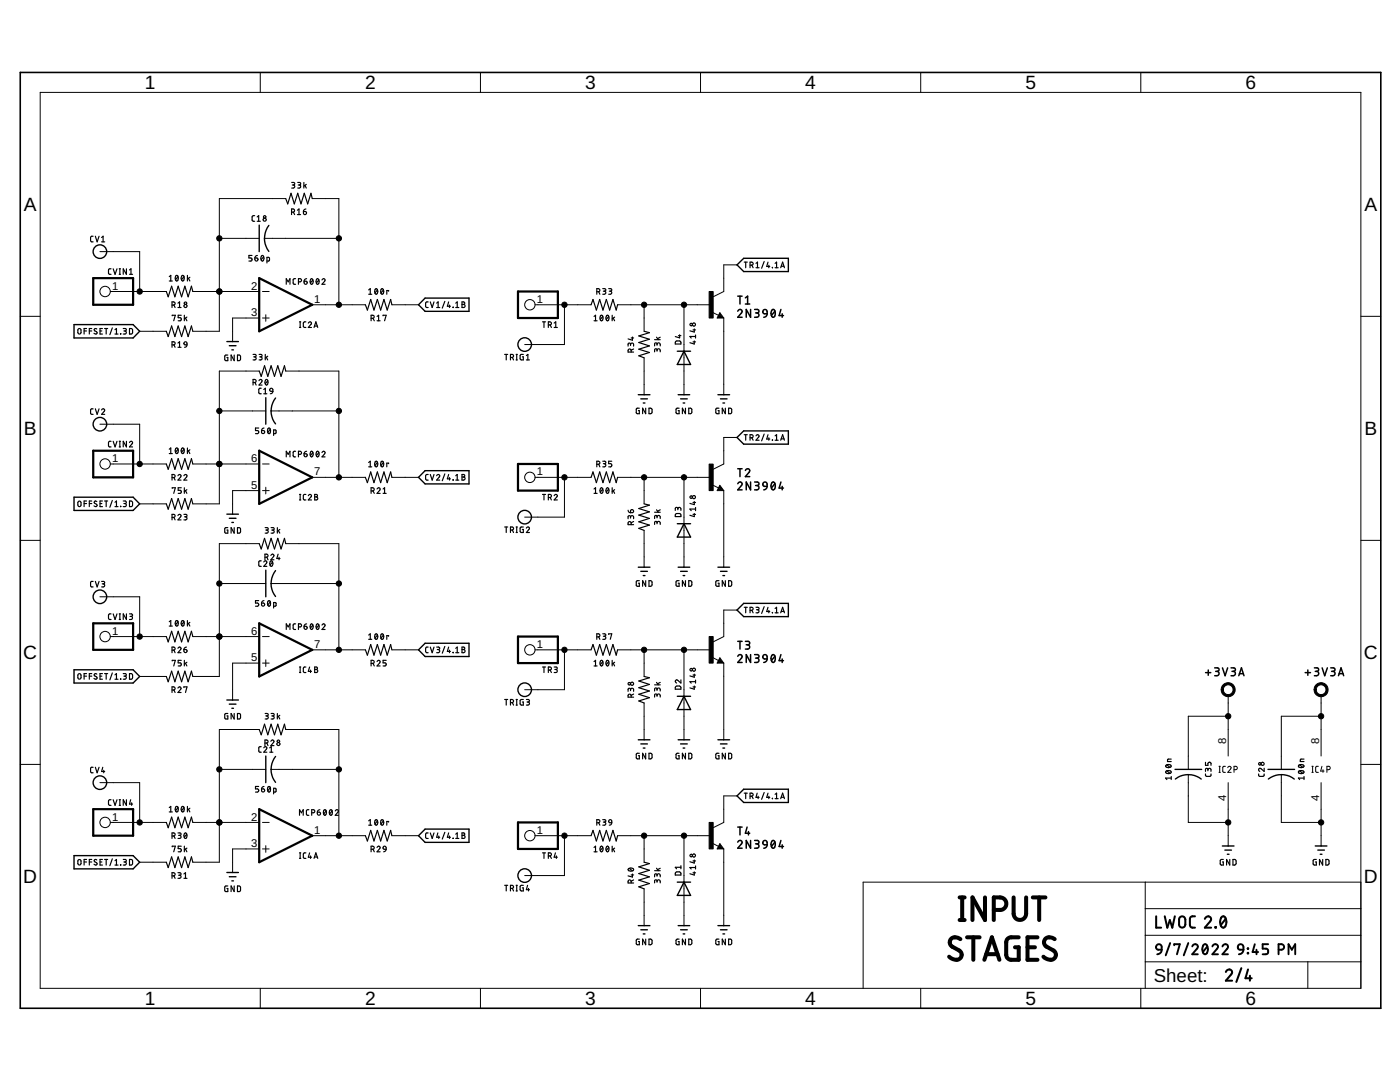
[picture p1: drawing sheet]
<svg xmlns="http://www.w3.org/2000/svg" width="279mm" height="216mm" viewBox="0 0 279 216" stroke-linecap="round" stroke-linejoin="round" font-family="sans-serif">
<defs><g id="words">
<g font-size="3.8">
<text x="28.9" y="17.8">1</text>
<text x="72.9" y="17.8">2</text>
<text x="116.8" y="17.8">3</text>
<text x="160.7" y="17.8">4</text>
<text x="204.6" y="17.8">5</text>
<text x="248.6" y="17.8">6</text>
<text x="4.8" y="42.1">A</text>
<text x="272.3" y="42.1">A</text>
<text x="4.8" y="86.8">B</text>
<text x="272.3" y="86.8">B</text>
<text x="4.7" y="131.5">C</text>
<text x="272.2" y="131.5">C</text>
<text x="4.7" y="176.2">D</text>
<text x="272.2" y="176.2">D</text>
<text x="28.9" y="200.6">1</text>
<text x="72.9" y="200.6">2</text>
<text x="116.8" y="200.6">3</text>
<text x="160.7" y="200.6">4</text>
<text x="204.6" y="200.6">5</text>
<text x="248.6" y="200.6">6</text>
</g>
<text font-size="3.7" x="230.3" y="196">Sheet:</text>
<g font-size="2.2">
<text x="22.4" y="57.8">1</text>
<text x="50.1" y="57.8">2</text>
<text x="50.1" y="63.1">3</text>
<text x="62.7" y="60.4">1</text>
<text x="107.1" y="60.4">1</text>
<text x="22.4" y="92.2">1</text>
<text x="50.1" y="92.2">6</text>
<text x="62.7" y="94.9">7</text>
<text x="107.1" y="94.9">1</text>
<text x="50.1" y="97.5">5</text>
<text x="22.4" y="126.7">1</text>
<text x="50.1" y="132">5</text>
<text x="50.1" y="126.7">6</text>
<text x="62.7" y="129.3">7</text>
<text x="107.1" y="129.3">1</text>
<text x="244.7" y="148.4" transform="rotate(-90 244.7 148.4)">8</text>
<text x="263.3" y="148.4" transform="rotate(-90 263.3 148.4)">8</text>
<text x="244.7" y="159.8" transform="rotate(-90 244.7 159.8)">4</text>
<text x="263.3" y="159.8" transform="rotate(-90 263.3 159.8)">4</text>
<text x="22.4" y="163.7">1</text>
<text x="50.1" y="163.7">2</text>
<text x="62.7" y="166.4">1</text>
<text x="107.1" y="166.4">1</text>
<text x="50.1" y="169">3</text>
</g>
</g></defs>
<g fill="none" stroke="#000" stroke-width=".23">
<path d="M57 39.6l.4 1.1 .7-2.1 .6 2.1 .7-2.1 .7 2.1 .6-2.1 .7 2.1 .7-2.1 .2 1M58.2 36.4h.5l.1 .2-.1 .3h-.4M58.5 36.9l.3 .2v.3l-.6 .1M59.4 36.4h.5l.1 .2-.1 .3h-.4M59.7 36.9l.3 .1v.4l-.6 .1M60.6 36.4v1.1M60.9 37l.2 .5M61.1 36.8l-.5 .3M18.6 47.1l-.4 .1-.1 .2v.7l.5 .2M19 47.1l.4 1.2 .4-1.2M20.3 48.3h.6M20.3 47.4l.3-.3v1.2"/>
<path d="M22.2 53.6l-.4 .1-.1 .2v.7l.5 .1M22.6 53.6l.4 1.1 .3-1.1M23.8 54.7h.2M23.8 53.6h.2M23.9 53.6v1.1M25.2 53.6v1.1l-.6-1.1v1.1M25.8 54.7h.7M25.8 53.9l.3-.3v1.1M33.2 58.2l.4 1 .6-2.1 .7 2.1 .7-2.1 .6 2.1 .7-2.1 .6 2.1 .7-2.1 .3 1.1M33.8 55.2l.3-.3v1.2M33.8 56.1h.6M35.1 55l.2-.1a.61 .61 0 0 1 .3 .6 .61 .61 0 0 1-.4 .5l-.2-.5z"/>
<path d="M35.5 55.2l-.5 .6M36.3 55h.1a.57 .57 0 0 1 .4 .5 .57 .57 0 0 1-.4 .5l-.2-.5zM36.7 55.2l-.5 .6M37.4 54.9v1.2M37.6 55.5l.3 .6M37.9 55.3l-.5 .4M50.3 51h-.6v.5h.3a.31 .31 0 0 1 .3 .3 .31 .31 0 0 1-.3 .3h-.3M50.8 43l-.4 .1-.1 .2v.7l.5 .2M50.9 51.5h.3a.31 .31 0 0 1 .3 .3 .31 .31 0 0 1-.4 .3 .31 .31 0 0 1-.2-.3zM51.3 43.3l.3-.3v1.2M51.3 44.2h.6M51.4 51l-.4 .1-.1 .4"/>
<path d="M52.2 51.1l.1-.1a.56 .56 0 0 1 .4 .5 .56 .56 0 0 1-.4 .6l-.3-.6zM52.6 51.2l-.5 .6M53.3 52.1l.4-.1v-.6h-.4v1.1M57.1 56.7v-1.1l.4 .6 .4-.6v1.1M58.2 42.3l.5-.1v-.4l-.5-.1v1.1M58.5 42.3l.3 .5M59 55.6h-.4l-.1 .3 .1 .8h.4M59.4 42l.3-.3v1.1M59.4 42.8h.6M59.6 56.2l.5-.1v-.4l-.5-.1v1.1M60.6 42.2h.3a.3 .3 0 0 1 .3 .3 .3 .3 0 0 1-.4 .3 .3 .3 0 0 1-.2-.3zM60.7 56.1h.4a.31 .31 0 0 1 .2 .4 .31 .31 0 0 1-.3 .2 .31 .31 0 0 1-.3-.3z"/>
<path d="M61 41.7l-.3 .1-.1 .4M61.2 55.6l-.4 .2-.1 .3M62 55.7l.1-.1a.56 .56 0 0 1 .4 .6 .56 .56 0 0 1-.4 .5l-.2-.5zM62.4 55.9l-.5 .6M63.2 55.7l.1-.1a.56 .56 0 0 1 .4 .6 .56 .56 0 0 1-.4 .5l-.2-.5zM63.6 55.9l-.5 .6M64.3 55.9a.31 .31 0 0 1 .4-.3 .31 .31 0 0 1 .1 .5l-.5 .6h.6M73.6 57.8l.3-.2v1.1M73.6 58.7h.6M74.9 57.7l.1-.1a.56 .56 0 0 1 .4 .6 .56 .56 0 0 1-.4 .5l-.2-.5zM75.3 57.8l-.5 .7M76.1 57.7l.1-.1a.56 .56 0 0 1 .4 .6 .56 .56 0 0 1-.4 .5l-.2-.5z"/>
<path d="M76.5 57.8l-.5 .7M77.6 58.1v-.1h-.4v.7M119.1 58.2l.6-.1v-.4l-.6-.1v1.1M119.5 58.2l.2 .5M120.3 57.6h.5l.1 .2v.2l-.5 .1M120.6 58.1l.2 .1 .1 .3-.2 .2h-.4M121.5 57.6h.5l.1 .2-.1 .3h-.4M121.8 58.1l.2 .1 .1 .3-.2 .2h-.4M148.5 52.3h.6M148.8 52.3v1.1M149.7 52.9l.5-.1 .1-.3-.2-.2h-.4v1.1M150.1 52.9l.2 .5"/>
<path d="M150.9 52.6l.3-.3v1.1M150.9 53.4h.6M152.5 52.2l-.5 1.3M153.3 52.3l-.3 .9h.6M153.4 52.9v.5M154.1 53.4h.1M154.7 53.4h.6M154.7 52.6l.3-.3v1.1M155.8 53.4l.4-1.1 .3 1.1M155.9 53.1h.6M15.7 65.6h.2l.3 .2v.6l-.3 .3-.2-.1-.2-.2zM16.8 66h.5"/>
<path d="M17.3 65.6h-.5v1.1M17.8 66h.5M18.3 65.6h-.5v1.1M19.3 65.6h-.4l-.1 .2 .5 .4a.31 .31 0 0 1-.1 .5 .31 .31 0 0 1-.4-.2M20 66h.3M20.4 65.6h-.4v1.1h.4M20.9 65.6h.6M21.2 65.6v1.1M22.4 65.4l-.5 1.4M22.9 66.7h.7M22.9 65.8l.3-.2v1.1M24 66.7h.1"/>
<path d="M24.6 65.6h.5l.1 .1-.1 .3h-.4M24.9 66l.3 .3-.1 .2-.5 .2M25.8 65.6h.5l.1 .1 .1 .7-.2 .2-.5 .1zM33.2 66.1l.4 1.1 .6-2.2 .7 2.2 .7-2.2 .6 2.2 .7-2.2 .6 2.2 .7-2.2 .3 1.1M34.3 60.9l.6-.2v-.3l-.6-.2v1.2M34.3 68.8l.6-.1v-.4l-.6-.1v1.1M34.4 63v-.1h.6l-.3 1.1M34.7 60.9l.2 .5M34.7 68.8l.2 .5M35.5 60.5l.3-.3v1.2M35.5 68.5l.3-.3v1.1M35.5 61.4h.6"/>
<path d="M35.5 69.3h.6M36.2 62.9h-.6v.5h.3a.32 .32 0 0 1 .3 .3 .32 .32 0 0 1-.3 .3h-.3M36.8 62.9v1.1M36.8 68.3h.4l.1 .5-.5-.1-.1-.2zM37 63.5l.3 .5M37.3 63.3l-.5 .3M37.3 68.8l-.2 .4-.3 .1M45.5 70.8l-.6 .2v.7l.1 .2 .5 .1v-.7h-.2M46.7 70.8v1.2l-.6-1.2v1.2M47.4 70.8l.4 .1 .2 .1v.8l-.3 .2h-.3zM50.5 70.7h.5l.1 .2-.1 .3h-.4M50.5 76.3l.6-.1v-.4l-.6-.1v1.1"/>
<path d="M50.8 71.2l.3 .2v.3l-.6 .1M50.9 76.3l.2 .5M51.7 76a.31 .31 0 0 1 .4-.3 .31 .31 0 0 1 .1 .5l-.5 .6h.6M51.7 70.7h.5l.1 .2-.1 .3h-.4M51.7 74l.4 1.1 .7-2.1 .6 2.1 .7-2.1 .7 2.1 .6-2.1 .7 2.1 .7-2.1 .2 1M52 71.2l.3 .1v.4l-.6 .1M52.1 77.5h-.3l-.2 .2 .1 .8 .4 .1M52.6 77.7l.4-.2v1.1M52.6 78.6h.7M52.9 70.7v1.1M53 75.8l.1-.1a.57 .57 0 0 1 .4 .6 .57 .57 0 0 1-.4 .5l-.2-.5zM53.1 71.3l.3 .5"/>
<path d="M53.4 71.1l-.5 .4M53.4 76l-.5 .6M54 77.5h.3l.2 .6-.6-.1-.1-.2zM54.5 78.1l-.2 .4-.3 .1M59.8 64.2h.2M59.8 65.3h.2M59.9 64.2v1.1M61 64.2l-.3 .1-.2 .2 .1 .7 .4 .1M61.5 64.5a.31 .31 0 0 1 .5-.3 .31 .31 0 0 1 .1 .5l-.6 .6h.7M62.7 65.3l.3-1.1 .4 1.1M62.8 65.1h.5M72.9 60.8l.4 1.1 .7-2.1 .6 2.1 .7-2.1 .7 2.1 .6-2.1 .7 2.1 .7-2.1 .2 1"/>
<path d="M74.1 63.5l.5-.1v-.4l-.5-.1v1.1M74.4 63.5l.3 .5M75.2 64h.7M75.2 63.1l.4-.2v1.1M76.5 63v-.1h.6l-.3 1.1M85.4 60.2l-.3 .1-.2 .2 .1 .7 .4 .2M85.9 60.2l.4 1.2 .3-1.2M87.1 61.4h.7M87.1 60.5l.3-.3v1.2M88.8 60.1l-.5 1.4M89.5 60.2l-.2 .9h.6M89.7 60.9v.5"/>
<path d="M90.4 61.4h.1M91 61.4h.6M91 60.5l.2-.3v1.2M92.2 60.2l.5 .1 .1 .3-.3 .1 .3 .3-.2 .3-.4 .1zM92.2 60.7h.3M100.7 70.7h.6M101 70.7v1.1M101.9 71.3l.5-.1v-.4l-.5-.1v1.1M102.3 71.3l.2 .5M103 71.8h.3M103 70.7h.3M103.1 70.7v1.1"/>
<path d="M104.4 70.7l-.6 .1 .1 1h.5v-.6h-.2M105.1 71.8h.6M105.1 71l.2-.3v1.1M108.3 64.2h.6M108.6 64.2v1.1M109.4 64.8l.6-.1v-.4l-.6-.1v1.1M109.8 64.8l.2 .5M110.6 64.5l.3-.3v1.1M110.6 65.3h.6M118 60.8l.3-1 .7 2.1 .7-2.1 .6 2.1 .7-2.1 .7 2.1 .6-2.1 .7 2.1 .3-1.1M118.6 64h.6M118.6 63.1l.3-.2v1.1"/>
<path d="M119.9 63l.1-.1a.56 .56 0 0 1 .4 .5 .56 .56 0 0 1-.4 .6l-.3-.5zM120.3 63.1l-.5 .7M121.1 63v-.1a.56 .56 0 0 1 .4 .5 .56 .56 0 0 1-.4 .6l-.2-.5zM121.5 63.1l-.5 .7M122.2 62.9v1.1M122.4 63.5l.3 .5M122.7 63.3l-.5 .3M125.8 68.7l.3-.2h.2l.1 .6M125.8 68.9v-.3l-.3-.1-.1 .1-.1 .5M126 70.3l-.1-.5-.2-.2-.2 .1-.2 .6h1.1M126 67.4h.4M126.2 67.2v.7l-.9-.3"/>
<path d="M126.4 69.6l-.4 .3M128.5 66.1l1.1 .3-2.1 .6 2.1 .7-2.1 .6 2.1 .7-2.1 .7 2.1 .6-2.1 .7 1 .4M130.6 67.8h1.2M131 67.3l.4 .5M131.1 69.9l.2-.2 .2-.1 .2 .2 .1 .4M131.1 70.1l-.1-.5h-.2l-.1 .1-.1 .5M131.1 68.7l.3-.3 .2 .1 .2 .5M131.1 68.9v-.4l-.3-.1-.1 .1-.1 .5M131.8 67.3l-.6 .3M134.9 68.1h.8l.2 .1v.4h-1.1zM135.4 67h.5M135.6 66.8v.6l-.8-.2"/>
<path d="M138.3 68.2h.5M138.3 65.8h.5M138.6 65.6v.7l-.9-.3M138.6 68v.6l-.9-.2M138.8 66.8v.7M138.8 67.1h-1.1l.2 .4M17.3 100h-.5v1.1M18.3 100h-.5v1.1M18.6 81.6h-.4l-.1 .2v.7l.5 .2M19 81.6l.4 1.1 .4-1.1M20.3 81.8a.3 .3 0 0 1 .4-.2 .3 .3 0 0 1 .1 .5l-.5 .6h.6M20.4 100h-.4v1.1h.4"/>
<path d="M20.9 100h.6M21.2 100v1.1M22.2 88.1h-.4l-.1 .2v.7l.5 .2M22.4 99.9l-.5 1.3M22.6 88.1l.4 1.1 .3-1.1M23.8 89.2h.2M23.8 88.1h.2M23.9 88.1v1.1M24.6 100h.4l.2 .2-.1 .3h-.4M25.2 88.1v1.1l-.6-1.1v1.1M25.8 88.3a.3 .3 0 0 1 .5-.2 .3 .3 0 0 1 .1 .5l-.6 .6h.7M25.8 100h.5l.1 .2v.7l-.1 .2h-.5z"/>
<path d="M33.2 92.6l.4 1 .6-2.1 .7 2.1 .7-2.1 .6 2.1 .7-2.1 .6 2.1 .7-2.1 .3 1.1M33.8 89.6l.3-.2v1.1M33.8 90.5h.6M34.3 95.3l.6-.1v-.4l-.6-.1v1.1M34.4 97.5v-.2h.6l-.3 1.1M34.7 95.3l.2 .5M35.1 89.5l.2-.1a.61 .61 0 0 1 .3 .6 .61 .61 0 0 1-.4 .5l-.2-.6zM35.5 94.9a.31 .31 0 0 1 .5-.2 .31 .31 0 0 1 0 .5l-.5 .6h.6M35.5 89.6l-.5 .7M36.2 97.3h-.6v.5h.3a.32 .32 0 0 1 .3 .3 .32 .32 0 0 1-.3 .3h-.3M36.3 89.5l.1-.1a.57 .57 0 0 1 .4 .5 .57 .57 0 0 1-.4 .6l-.2-.6zM36.7 94.9a.31 .31 0 0 1 .4-.2 .31 .31 0 0 1 .1 .5l-.5 .6h.6"/>
<path d="M36.7 89.6l-.5 .7M36.8 97.3v1.1M37 97.9l.3 .5M37.3 97.7l-.5 .4M37.4 89.4v1.1M37.6 90l.3 .5M37.9 89.7l-.5 .4M51.6 85.4h-.6v.5h.4a.31 .31 0 0 1 .2 .3 .31 .31 0 0 1-.2 .3h-.4M52.2 85.9h.4a.31 .31 0 0 1 .2 .4 .31 .31 0 0 1-.3 .2 .31 .31 0 0 1-.3-.3zM52.7 85.4l-.4 .2-.1 .3M53.5 85.5l.1-.1a.56 .56 0 0 1 .4 .6 .56 .56 0 0 1-.4 .5l-.2-.5zM53.9 85.7l-.5 .6"/>
<path d="M54.6 86.5l.5-.1-.1-.6h-.4v1.1M57.1 91.2v-1.2l.4 .7 .4-.7v1.2M59 90l-.4 .1-.1 .2v.7l.5 .2M59.6 90.7l.5-.1v-.4l-.5-.2v1.2M59.8 98.7h.2M59.8 99.8h.2M59.9 98.7v1.1M60.7 90.6h.4a.31 .31 0 0 1 .2 .3 .31 .31 0 0 1-.3 .3 .31 .31 0 0 1-.3-.4zM61 98.7h-.3l-.2 .2 .1 .7 .1 .2h.3M61.2 90l-.4 .2-.1 .4M61.5 98.9a.32 .32 0 0 1 .4-.3 .32 .32 0 0 1 .2 .5l-.6 .7h.7M62 90.1h.1a.56 .56 0 0 1 .4 .5 .56 .56 0 0 1-.4 .5l-.2-.5z"/>
<path d="M62.4 90.3l-.5 .6M62.8 98.7h.5v.4h-.2l.3 .3-.2 .3-.4 .1zM62.8 99.1h.3M63.2 90.1h.1a.56 .56 0 0 1 .4 .5 .56 .56 0 0 1-.4 .5l-.2-.5zM63.6 90.3l-.5 .6M64.3 90.3a.31 .31 0 0 1 .4-.2 .31 .31 0 0 1 .1 .5l-.5 .6h.6M72.9 95.2l.4 1.1 .7-2.1 .6 2.1 .7-2.1 .7 2.1 .6-2.1 .7 2.1 .7-2.1 .2 1M73.6 92.3l.3-.3v1.2M73.6 93.2h.6M74.1 98l.5-.2v-.3l-.5-.2v1.1M74.4 98l.3 .4M74.9 92.1h.1a.56 .56 0 0 1 .4 .5 .56 .56 0 0 1-.4 .5l-.2-.5z"/>
<path d="M75.2 97.6a.31 .31 0 0 1 .5-.3 .31 .31 0 0 1 .1 .5l-.6 .6h.7M75.3 92.3l-.5 .6M76.1 92.1l.2-.1a.6 .6 0 0 1 .3 .6 .6 .6 0 0 1-.4 .5l-.2-.5zM76.5 98.4h.6M76.5 97.6l.3-.3v1.1M76.5 92.3l-.5 .6M77.6 92.5v-.1h-.4v.8M85.4 94.7h-.3l-.2 .2 .1 .8 .4 .1M85.9 94.7l.4 1.1 .3-1.1M87.1 94.9a.3 .3 0 0 1 .5-.2 .3 .3 0 0 1 .1 .5l-.6 .6h.7M88.8 94.6l-.5 1.3M89.5 94.7l-.2 .8h.6"/>
<path d="M89.7 95.3v.5M90.4 95.8h.1M91 95.8h.6M91 94.9l.2-.2v1.1M92.2 94.7h.4l.2 .2-.3 .3 .3 .2-.2 .4h-.4zM92.2 95.2h.3M108.3 98.7h.6M108.6 98.7v1.1M109.4 99.3l.6-.1v-.4l-.6-.1v1.1M109.8 99.3l.2 .5M110.6 98.9a.32 .32 0 0 1 .4-.3 .32 .32 0 0 1 .2 .5l-.6 .7h.6M118 95.2l.3-1 .7 2.1 .7-2.1 .6 2.1 .7-2.1 .7 2.1 .6-2.1 .7 2.1 .3-1.1"/>
<path d="M118.6 98.4h.6M118.6 97.6l.3-.3v1.1M119.1 92.6l.6-.1v-.3l-.6-.2v1.2M119.5 92.6l.2 .6M119.9 97.4l.1-.1a.56 .56 0 0 1 .4 .6 .56 .56 0 0 1-.4 .5l-.3-.5zM120.3 92l.5 .1 .1 .1v.2l-.5 .1M120.3 97.6l-.5 .6M120.6 92.5l.2 .1 .1 .3-.2 .2-.4 .1M121.1 97.4v-.1a.56 .56 0 0 1 .4 .6 .56 .56 0 0 1-.4 .5l-.2-.5zM121.5 97.6l-.5 .6M122.1 92h-.6v.5h.4a.33 .33 0 0 1 .2 .3 .33 .33 0 0 1-.2 .4h-.4M122.2 97.3v1.1"/>
<path d="M122.4 97.9l.3 .5M122.7 97.7l-.5 .4M127.6 81.4l-.6 .2v.9h.6v-.6h-.2M128.9 81.4v1.1l-.7-1.1v1.1M129.5 81.4l.4 .1 .2 .1v.8l-.2 .1h-.4zM135.5 81.4l-.5 .2v.9h.5v-.6h-.2M136.8 81.4v1.1l-.6-1.1v1.1M137.5 81.4l.4 .1 .1 .1v.8l-.1 .1h-.4zM143.5 81.4l-.6 .2v.9h.6v-.6h-.2M144.8 81.4v1.1l-.7-1.1v1.1M145.4 81.4l.4 .1 .2 .1v.8l-.2 .1h-.4zM148.5 86.7h.6"/>
<path d="M148.8 86.7v1.1M149.7 87.4l.5-.2v-.4l-.5-.1v1.1M150.1 87.4l.2 .4M150.9 87a.3 .3 0 0 1 .4-.2 .3 .3 0 0 1 .1 .4l-.5 .6h.6M152.5 86.6l-.5 1.4M153.3 86.7l-.3 .9h.6M153.4 87.4v.4M154.1 87.8h.1M154.7 87l.3-.3v1.1M154.7 87.8h.6M155.8 87.8l.4-1.1 .3 1.1M155.9 87.6h.6"/>
<path d="M15.7 100.1l.2-.1 .3 .3-.1 .6-.2 .2-.2-.1-.2-.2zM16.8 100.5h.5M17.8 100.5h.5M18.6 116h-.4l-.1 .2v.8l.5 .1M19 116l.4 1.1 .4-1.1M19.3 100.1l-.4-.1-.1 .2 .5 .4a.31 .31 0 0 1-.1 .5 .31 .31 0 0 1-.4-.2M20 100.5h.3M20.3 116h.4l.2 .2-.2 .3h-.3M20.6 116.5l.2 .1 .1 .3-.2 .2h-.4M22.9 100.2l.3-.2v1.1M22.9 101.1h.7M24 101h.1"/>
<path d="M24.9 100.5l.3 .2-.1 .3-.5 .1M33.2 100.5l.4 1.1 .6-2.1 .7 2.1 .7-2.1 .6 2.1 .7-2.1 .6 2.1 .7-2.1 .3 1M34.3 103.3l.6-.2v-.4l-.6-.1v1.1M34.7 103.3l.2 .4M35.5 102.9a.3 .3 0 0 1 .4-.2 .3 .3 0 0 1 .1 .4l-.5 .6h.6M36.7 102.6l.5 .1 .1 .1-.1 .3h-.4M37 103.1l.3 .3v.2l-.6 .1M45.5 105.3l-.6 .1v.9l.6 .1v-.6h-.2M46.7 105.3v1.1l-.6-1.1v1.1M47.4 105.3h.4l.2 .2v.6l-.2 .3h-.4zM51.6 119.8h-.6v.5h.4a.32 .32 0 0 1 .2 .3 .32 .32 0 0 1-.2 .4h-.4M51.7 108.5l.4 1 .7-2.1 .6 2.1 .7-2.1 .7 2.1 .6-2.1 .7 2.1 .7-2.1 .2 1.1"/>
<path d="M52.1 111.9h-.3l-.2 .2 .1 .8 .4 .1M52.6 112.1a.3 .3 0 0 1 .5-.2 .3 .3 0 0 1 .1 .5l-.6 .6h.7M52.7 119.8l-.4 .2-.1 .3M52.9 111.2l.5-.1 .1-.3-.2-.2h-.4v1.1M52.9 105.3h.5l.1 .2v.2l-.5 .1M53.2 105.8l.3 .1v.3l-.1 .2h-.5M53.3 111.2l.2 .5M53.5 119.9l.2-.1a.61 .61 0 0 1 .3 .6 .61 .61 0 0 1-.4 .5l-.2-.5zM54 112l.1-.1a.55 .55 0 0 1 .4 .6 .55 .55 0 0 1-.4 .5l-.3-.5zM54.1 110.8a.3 .3 0 0 1 .4-.2 .3 .3 0 0 1 .1 .5l-.5 .6h.6M54.1 105.3h.5l.1 .2-.1 .2-.4 .1M54.4 112.1l-.5 .7"/>
<path d="M54.4 105.8l.3 .2v.3l-.6 .1M55.4 105.3v1.1M55.5 110.6l-.3 .8h.7M55.6 105.9l.2 .5M55.7 111.2v.5M55.8 105.6l-.4 .4M100.7 105.2h.6M101 105.2v1.1M101.9 105.8l.5-.2v-.3l-.5-.1v1.1M102.3 105.8l.2 .5M103 105.2h.3M103 106.3h.3"/>
<path d="M103.1 105.2v1.1M104.4 105.2l-.6 .1 .1 .9 .5 .1v-.7h-.2M105.1 105.4a.3 .3 0 0 1 .4-.2 .3 .3 0 0 1 .1 .4l-.5 .7h.6M125.3 101.8a.47 .47 0 0 0 .5 .5M125.8 103.2l.3-.3 .2 .1 .1 .5M125.8 103.4v-.4l-.3-.1-.1 .1-.1 .5M125.9 101.8a.31 .31 0 0 1 .5 0 .31 .31 0 0 1-.2 .5h-.4zM126 104.7l-.1-.5-.2-.1h-.2l-.2 .6h1.1M126.4 104.1l-.4 .2M127.6 115.9l-.6 .1v.8l.1 .2h.5v-.6h-.2M128.5 100.5l1.1 .3-2.1 .7 2.1 .6-2.1 .7 2.1 .6-2.1 .7 2.1 .7-2.1 .6 1 .4M128.9 115.9v1.1l-.7-1.1v1.1"/>
<path d="M129.5 115.9h.4l.2 .2v.7l-.2 .2h-.4zM130.6 102.2h1.2M131 101.7l.4 .5M131.1 104.3l.2-.2 .2-.1 .2 .2 .1 .4M131.1 104.5v-.3l-.3-.2-.1 .2-.1 .4M131.1 103.1l.2-.2 .2-.1 .2 .2 .1 .5M131.1 103.3v-.3l-.3-.2-.1 .2-.1 .5M131.8 101.7l-.6 .3M134.9 102.6l.8-.1 .2 .2v.4h-1.1zM135.3 101.5l.1-.2 .3-.1 .1 .2 .1 .5M135.3 101.7v-.3l-.3-.2-.2 .2v.5M135.5 115.9l-.5 .1-.1 .7 .2 .3h.4v-.6h-.2"/>
<path d="M136.8 115.9v1.1l-.6-1.1v1.1M137.5 115.9h.4l.1 .2v.7l-.1 .2h-.4zM138.3 102.6h.5M138.3 100.3h.5M138.6 100.1v.6l-.9-.2M138.6 102.5v.6l-.9-.3M138.8 101.3v.6M138.8 101.6h-1.1l.2 .3M143.5 115.9l-.6 .1v.7l.1 .3h.5v-.6h-.2M144.8 115.9v1.1l-.7-1.1v1.1M145.4 115.9h.4l.2 .2v.7l-.2 .2h-.4zM15.7 134.5h.3l.2 .2-.1 .7-.2 .1h-.2l-.2-.3z"/>
<path d="M16.8 134.9h.5M17.3 134.4h-.5v1.1M17.8 134.9h.5M18.3 134.4h-.5v1.1M19.3 134.5l-.4-.1-.1 .3 .5 .4a.31 .31 0 0 1-.1 .4 .31 .31 0 0 1-.4-.1M20 134.9h.3M20.4 134.4h-.4v1.1h.4M20.9 134.4h.6M21.2 134.4v1.1M22.2 122.5h-.4l-.1 .2v.8l.5 .1M22.4 134.3l-.5 1.4M22.6 122.5l.4 1.1 .3-1.1"/>
<path d="M22.9 134.7l.3-.3v1.1M22.9 135.5h.7M23.8 123.6h.2M23.8 122.5h.2M23.9 122.5v1.1M24 135.5h.1M24.6 134.4h.5l.1 .2-.1 .3h-.4M24.9 134.9l.3 .2-.1 .3-.5 .1M25.2 122.5v1.1l-.6-1.1v1.1M25.8 122.5h.5l.2 .2-.2 .3h-.3M25.8 134.4h.5l.1 .2v.7l-.1 .2h-.5zM26.1 123l.3 .1v.4l-.6 .1"/>
<path d="M33.2 127l.4 1.1 .6-2.1 .7 2.1 .7-2.1 .6 2.1 .7-2.1 .6 2.1 .7-2.1 .3 1M33.2 135l.4 1 .6-2.1 .7 2.1 .7-2.1 .6 2.1 .7-2.1 .6 2.1 .7-2.1 .3 1.1M33.8 124.1l.3-.3v1.1M33.8 124.9h.6M34.3 129.7l.6-.1v-.3l-.1-.2h-.5v1.1M34.3 137.7l.6-.1v-.4l-.6-.1v1.1M34.4 131.9v-.1h.6l-.3 1.1M34.7 129.7l.2 .5M34.7 137.7l.2 .5M35.1 123.9l.2-.1a.66 .66 0 0 1 0 1.1 .67 .67 0 0 1-.2-1zM35.5 129.4a.3 .3 0 0 1 .4-.3 .3 .3 0 0 1 .1 .5l-.5 .6h.6M35.5 137.3a.31 .31 0 0 1 .5-.2 .31 .31 0 0 1 0 .5l-.5 .6h.6"/>
<path d="M35.5 124.1l-.5 .6M36.2 131.8h-.6v.5h.3a.32 .32 0 0 1 .3 .3 .32 .32 0 0 1-.3 .3h-.3M36.3 123.9l.1-.1a.56 .56 0 0 1 .4 .6 .56 .56 0 0 1-.4 .5l-.2-.5zM36.7 129.6h.4a.31 .31 0 0 1 .2 .4 .31 .31 0 0 1-.3 .2 .31 .31 0 0 1-.3-.3zM36.7 137.2v-.1h.6l-.3 1.1M36.7 124.1l-.5 .6M36.8 131.8v1.1M37 132.4l.3 .5M37.2 129.1l-.3 .2-.2 .3M37.3 132.1l-.5 .4M37.4 123.8v1.1M37.6 124.4l.3 .5"/>
<path d="M37.9 124.2l-.5 .4M52.2 120.3h.4a.31 .31 0 0 1 .2 .4 .31 .31 0 0 1-.3 .3 .31 .31 0 0 1-.3-.4zM53.9 120.1l-.5 .6M54.6 121l.5-.1-.1-.7h-.4v1.1M57.1 125.6v-1.1l.4 .6 .4-.6v1.1M59 124.5h-.4l-.1 .2 .1 .8 .4 .1M59.6 125.1l.5-.1 .1-.3-.2-.2h-.4v1.1M59.8 133.1h.2M59.8 134.2h.2M59.9 133.1v1.1M60.7 125h.4a.31 .31 0 0 1 .2 .3 .31 .31 0 0 1-.3 .3 .31 .31 0 0 1-.3-.3zM61 133.1h-.3l-.2 .2 .1 .7 .4 .2"/>
<path d="M61.2 124.5l-.4 .1-.1 .4M61.8 133.1l-.3 .9h.7M62 133.7v.5M62 124.6l.1-.1a.56 .56 0 0 1 .4 .5 .56 .56 0 0 1-.4 .6l-.2-.6zM62.4 124.7l-.5 .6M62.8 133.1l.5 .1v.3l-.2 .1 .3 .2-.2 .4h-.4zM62.8 133.6h.3M63.2 124.6l.2-.1a.6 .6 0 0 1 .3 .6 .6 .6 0 0 1-.4 .5l-.2-.6zM63.6 124.7l-.5 .6M64.3 124.7a.3 .3 0 0 1 .4-.2 .3 .3 0 0 1 .1 .5l-.5 .6h.6M72.9 129.7l.4 1 .7-2.1 .6 2.1 .7-2.1 .7 2.1 .6-2.1 .7 2.1 .7-2.1 .2 1.1M73.6 126.7l.3-.2v1.1"/>
<path d="M73.6 127.6h.6M74.1 132.4l.5-.1v-.4l-.5-.1v1.1M74.4 132.4l.3 .5M74.9 126.5h.1a.56 .56 0 0 1 .4 .5 .56 .56 0 0 1-.4 .6l-.2-.6zM75.2 132a.31 .31 0 0 1 .5-.2 .31 .31 0 0 1 .1 .5l-.6 .6h.7M75.3 126.7l-.5 .6M76.1 126.5h.2a.6 .6 0 0 1 .3 .5 .6 .6 0 0 1-.4 .6l-.2-.6zM76.5 126.7l-.5 .6M77.1 131.8h-.6v.5h.3a.31 .31 0 0 1 .3 .3 .31 .31 0 0 1-.3 .3h-.3M77.6 127v-.2h-.4v.8M85.4 129.1l-.3 .1-.2 .2 .1 .7 .4 .1M85.9 129.1l.4 1.1 .3-1.1"/>
<path d="M87.1 129.1h.5l.2 .2-.2 .3h-.3M87.4 129.6l.3 .1 .1 .3-.2 .2h-.5M88.8 129l-.5 1.3M89.5 129.1l-.2 .9h.6M89.7 129.7v.5M90.4 130.2h.1M91 130.2h.6M91 129.4l.2-.3v1.1M92.2 129.1l.5 .1v.3l-.2 .1 .3 .3-.2 .3h-.4zM92.2 129.6h.3M100.7 139.6h.6M101 139.6v1.1"/>
<path d="M103 139.6h.3M103.1 139.6v1.1M104.4 139.6l-.6 .1v.7l.2 .3h.4v-.6h-.2M105.1 139.6h.4l.2 .2-.2 .3h-.3M108.3 133.1h.6M108.6 133.1v1.1M109.4 133.7l.6-.1v-.4l-.6-.1v1.1M109.8 133.7l.2 .5M110.6 133.1h.5l.1 .2-.1 .3h-.4M110.9 133.6l.3 .1v.4l-.6 .1M118 129.7l.3-1.1 .7 2.1 .7-2.1 .6 2.1 .7-2.1 .7 2.1 .6-2.1 .7 2.1 .3-1M118.6 132.9h.6"/>
<path d="M118.6 132l.3-.2v1.1M119.1 127.1l.6-.1v-.4l-.6-.1v1.1M119.5 127.1l.2 .5M119.9 131.8h.1a.6 .6 0 0 1 .4 .5 .6 .6 0 0 1-.4 .6l-.3-.6zM120.3 126.5h.5l.1 .2v.2l-.5 .1M120.3 132l-.5 .6M120.6 127l.2 .1 .1 .2-.2 .3h-.4M121.1 131.8h.1a.61 .61 0 0 1 .3 .5 .61 .61 0 0 1-.4 .6l-.2-.6zM121.5 132l-.5 .6M121.5 126.6v-.1h.6l-.3 1.1M122.2 131.8v1.1M122.4 132.4l.3 .5"/>
<path d="M122.7 132.1l-.5 .4M125.8 137.6l.3-.3 .2 .1 .1 .5M125.8 137.8v-.3l-.3-.2-.1 .2-.1 .4M126 139.1l-.1-.4-.2-.2-.2 .1-.2 .5h1.1M126.4 138.5l-.4 .2M128.5 135l1.1 .2-2.1 .7 2.1 .7-2.1 .6 2.1 .7-2.1 .6 2.1 .7-2.1 .7 1 .4M130.6 136.7h1.2M131 136.2l.4 .5M131.1 138.8l.3-.3h.2l.2 .6M131.1 139v-.4l-.3-.1-.1 .1-.1 .5M131.1 137.6l.2-.3h.3l.2 .6M131.1 137.8v-.4l-.3-.1-.1 .1-.1 .5"/>
<path d="M131.8 136.2l-.6 .2M134.9 137l.8-.1 .2 .2v.4h-1.1zM135.9 135.7v.6l-.6-.5a.31 .31 0 0 0-.5 .1 .31 .31 0 0 0 .2 .4M138.3 137.1h.5M138.3 134.7h.5M138.6 134.5v.6l-.9-.2M138.6 136.9v.6l-.9-.2M138.8 135.7v.6M138.8 136h-1.1l.2 .3M148.5 121.2h.6M148.8 121.2v1.1M149.7 121.8l.5-.1v-.4l-.5-.1v1.1"/>
<path d="M150.1 121.8l.2 .5M150.9 121.2h.4l.2 .2-.2 .2-.3 .1M151.2 121.7l.2 .1v.4l-.5 .1M152.5 121.1l-.5 1.3M153.3 121.2l-.3 .8h.6M153.4 121.8v.5M154.1 122.2h.1M154.7 121.4l.3-.2v1.1M154.7 122.3h.6M155.8 122.3l.4-1.1 .3 1.1M155.9 122h.6M18.6 153.1h-.4l-.1 .2v.8l.5 .1"/>
<path d="M19 153.1l.4 1.1 .4-1.1M20.5 153.1l-.2 .8h.6M20.7 153.7v.5M22.2 159.6h-.4l-.1 .2v.7l.5 .2M22.6 159.6l.4 1.1 .3-1.1M23.8 159.6h.2M23.9 159.6v1.1M25.2 159.6v1.1l-.6-1.1v1.1M26.1 159.6l-.3 .8h.7M45.5 142.4l-.6 .1v.9l.6 .1v-.6h-.2M46.7 142.4v1.1l-.6-1.1v1.1M47.4 142.4h.4l.2 .2v.6l-.2 .2-.4 .1z"/>
<path d="M51.6 156.9h-.6v.5h.4a.32 .32 0 0 1 .2 .3 .32 .32 0 0 1-.2 .4h-.4M51.7 145.6l.4 1 .7-2.1 .6 2.1 .7-2.1 .7 2.1 .6-2.1 .7 2.1 .7-2.1 .2 1.1M52.1 149h-.3l-.2 .2 .1 .8 .4 .1M52.2 157.4h.4a.31 .31 0 0 1 .2 .4 .31 .31 0 0 1-.3 .2 .31 .31 0 0 1-.3-.3zM52.6 149.2a.3 .3 0 0 1 .5-.2 .3 .3 0 0 1 .1 .5l-.6 .6h.7M52.7 156.9l-.4 .2-.1 .3M52.9 148.3l.5-.1v-.4l-.5-.1v1.1M52.9 142.4h.5l.1 .2v.2l-.5 .1M53.2 142.9l.3 .1v.2l-.1 .2-.5 .1M53.3 148.3l.2 .5M53.5 157l.2-.1a.61 .61 0 0 1 .3 .6 .61 .61 0 0 1-.4 .5l-.2-.5zM53.8 150.1h.7"/>
<path d="M53.8 149.2l.3-.2v1.1M53.9 157.2l-.5 .6M54.1 147.9a.3 .3 0 0 1 .4-.2 .3 .3 0 0 1 .1 .4l-.5 .7h.6M54.1 142.4h.5l.1 .2-.1 .2-.4 .1M54.4 142.9l.3 .2v.3l-.6 .1M54.6 158.1l.5-.2-.1-.6h-.4v1.1M55.4 142.4v1.1M55.6 142.9l.2 .6M55.8 142.7l-.4 .4M101.9 140.2l.5-.1v-.4l-.5-.1v1.1M102.3 140.2l.2 .5M103 140.7h.3"/>
<path d="M105.3 140.1l.3 .1 .1 .3-.2 .2h-.4M127.6 150.3l-.6 .1v.9l.1 .1h.5v-.6h-.2M128.9 150.3v1.1l-.7-1.1v1.1M129.5 150.3h.4l.2 .2v.7l-.2 .2h-.4zM135.5 150.3l-.5 .1-.1 .8 .2 .2h.4v-.6h-.2M136.8 150.3v1.1l-.6-1.1v1.1M137.5 150.3h.4l.1 .2v.7l-.1 .2h-.4zM143.5 150.3l-.6 .1v.8l.1 .2h.5v-.6h-.2M144.8 150.3v1.1l-.7-1.1v1.1M145.4 150.3h.4l.2 .2v.7l-.2 .2h-.4zM148.5 158.3h.6M148.8 158.3v1.1"/>
<path d="M149.7 158.9l.5-.2v-.3l-.5-.1v1.1M150.1 158.9l.2 .5M151.1 158.3l-.2 .8h.6M151.3 158.9v.5M152.5 158.1l-.5 1.4M153.3 158.3l-.3 .8h.6M153.4 158.9v.5M154.1 159.3h.1M154.7 158.5l.3-.2v1.1M154.7 159.4h.6M155.8 159.4l.4-1.1 .3 1.1M155.9 159.1h.6"/>
<path d="M232.7 153.9a.63 .63 0 0 1 1 .3 .62 .62 0 0 1-1.1-.2zM232.7 152.7a.61 .61 0 0 1 1 .3 .62 .62 0 0 1-1.1-.2zM232.9 153.8l.6 .5M232.9 152.6l.6 .5M233.7 151.5h-.6l-.1 .2v.3h.7M233.7 155.3h-1.1l.3 .3M233.7 154.9v.7M240.6 154.4v.4l.2 .1h.8l.1-.5M240.6 152.1v.6h.5v-.3a.31 .31 0 0 1 .3-.3 .31 .31 0 0 1 .3 .3v.3M241.1 153.6l.2-.3 .3 .1 .1 .5M241.1 153.8l-.1-.4-.2-.1-.2 .1v.5M251.2 154.4v.4l.2 .1h.8l.1-.5"/>
<path d="M252.3 153.3v.6l-.6-.5a.31 .31 0 0 0-.5 .1 .31 .31 0 0 0 .2 .4M259.2 153.9a.64 .64 0 0 1 1 .3 .62 .62 0 0 1-1.1-.2zM259.2 152.7a.63 .63 0 0 1 1 .3 .62 .62 0 0 1-1.1-.2zM259.4 153.8l.6 .5M259.4 152.6l.6 .5M260.2 151.5h-.6l-.1 .2v.3h.7M260.2 155.3h-1.1l.3 .3M260.2 154.9v.7M15.7 171.6h.3l.2 .2-.1 .6-.2 .2h-.2l-.2-.3zM16.8 172h.5M17.3 171.5h-.5v1.1M17.8 172h.5"/>
<path d="M18.3 171.5h-.5v1.1M19.3 171.6l-.4-.1-.1 .2 .5 .5v.3l-.2 .1-.3-.2M20 172h.3M20.4 171.5h-.4v1.1h.4M20.9 171.5h.6M21.2 171.5v1.1M22.4 171.4l-.5 1.3M22.9 172.6h.7M22.9 171.7l.3-.2v1.1M23.8 160.7h.2M24 172.6h.1M24.6 171.5h.5l.1 .2-.1 .3h-.4"/>
<path d="M24.9 172l.3 .2-.1 .3-.5 .1M25.8 171.5h.5l.1 .2v.7l-.1 .2h-.5zM26.3 160.2v.5M33.2 164.1l.4 1.1 .6-2.2 .7 2.2 .7-2.2 .6 2.2 .7-2.2 .6 2.2 .7-2.2 .3 1.1M33.2 172l.4 1.1 .6-2.1 .7 2.1 .7-2.1 .6 2.1 .7-2.1 .6 2.1 .7-2.1 .3 1M33.8 161.1l.3-.2v1.1M33.8 162h.6M34.3 166.8l.6-.1v-.4l-.6-.1v1.1M34.3 174.8l.6-.2v-.3l-.6-.2v1.2M34.4 169v-.2h.6l-.3 1.2M34.7 166.8l.2 .5M34.7 174.8l.2 .5"/>
<path d="M35.1 161l.2-.1a.66 .66 0 0 1 0 1.1 .67 .67 0 0 1-.2-1zM35.5 166.2h.5l.1 .2-.1 .3h-.4M35.5 174.1h.4l.2 .2-.1 .3h-.4M35.5 161.1l-.5 .7M35.8 166.7l.3 .2v.3l-.6 .1M35.8 174.6l.3 .2v.2l-.1 .2-.5 .1M36.2 168.8h-.6v.5h.3a.33 .33 0 0 1 .3 .4 .33 .33 0 0 1-.3 .3h-.3M36.3 161l.1-.1a.56 .56 0 0 1 .4 .6 .56 .56 0 0 1-.4 .5l-.2-.5zM36.7 175.3h.6M36.7 174.4l.3-.3v1.2M36.7 161.1l-.5 .7M36.8 168.8v1.2"/>
<path d="M36.9 166.3v-.1a.57 .57 0 0 1 .4 .6 .57 .57 0 0 1-.4 .5l-.2-.5zM37 169.4l.3 .6M37.3 166.5l-.5 .6M37.3 169.2l-.5 .4M37.4 160.9v1.1M37.6 161.5l.3 .5M37.9 161.3l-.5 .3M45.5 176.8l-.6 .1v.9l.6 .1v-.6h-.2M46.7 176.8v1.1l-.6-1.1v1.1M47.4 176.8l.6 .2v.7l-.2 .2h-.4zM59.8 162.7v-1.1l.4 .6 .3-.6v1.1M59.8 170.2h.2"/>
<path d="M59.8 171.3h.2M59.9 170.2v1.1M61 170.2h-.3l-.2 .2 .1 .7 .4 .2M61.6 161.6h-.3l-.1 .2v.8l.4 .1M61.8 170.2l-.3 .8h.7M62 170.8v.5M62.2 162.2l.6-.1v-.4l-.6-.1v1.1M62.7 171.3l.3-1.1 .4 1.1M62.8 171h.5M63.3 162.1h.4a.31 .31 0 0 1 .3 .3 .31 .31 0 0 1-.4 .3 .31 .31 0 0 1-.3-.3zM63.8 161.6l-.3 .1-.2 .4M64.7 161.6a.56 .56 0 0 1 .5 .5 .56 .56 0 0 1-.5 .6l-.2-.6z"/>
<path d="M65.1 161.8l-.5 .6M65.9 161.6h.1a.61 .61 0 0 1 .3 .5 .61 .61 0 0 1-.4 .6l-.2-.6zM66.3 161.8l-.5 .6M66.9 161.8a.3 .3 0 0 1 .4-.2 .3 .3 0 0 1 .1 .5l-.5 .6h.6M72.9 166.8l.4 1 .7-2.1 .6 2.1 .7-2.1 .7 2.1 .6-2.1 .7 2.1 .7-2.1 .2 1.1M73.6 163.8l.3-.2v1.1M73.6 164.7h.6M74.1 169.5l.5-.1v-.4l-.5-.2v1.2M74.4 169.5l.3 .5M74.9 163.6h.1a.55 .55 0 0 1 .4 .5 .55 .55 0 0 1-.4 .5l-.2-.5zM75.2 169.1a.3 .3 0 0 1 .5-.2 .3 .3 0 0 1 .1 .4l-.6 .7h.7M75.3 163.8l-.5 .6"/>
<path d="M76.1 163.6h.2a.59 .59 0 0 1 .3 .5 .59 .59 0 0 1-.4 .5l-.2-.5zM76.5 163.8l-.5 .6M76.6 168.9h.3l.2 .6-.6-.1zM77.1 169.5l-.2 .4-.3 .1M77.6 164v-.1h-.4v.8M85.4 166.2h-.3l-.2 .3 .1 .7 .1 .1h.3M85.9 166.2l.4 1.1 .3-1.1M87.4 166.2l-.3 .9h.7M87.6 166.8v.5M88.8 166.1l-.5 1.3M89.5 166.2l-.2 .9h.6M89.7 166.8v.5"/>
<path d="M90.4 167.3h.1M91 167.3h.6M91 166.5l.2-.3v1.1M92.2 166.2l.5 .1v.3l-.2 .1 .3 .2-.2 .4h-.4zM92.2 166.7h.3M100.7 176.7h.6M101 176.7v1.1M101.9 177.3l.5-.1v-.4l-.5-.1v1.1M102.3 177.3l.2 .5M103 176.7h.3M103 177.8h.3M103.1 176.7v1.1"/>
<path d="M104.4 176.7l-.6 .1v.7l.2 .3h.4v-.6h-.2M105.3 176.7l-.2 .8h.6M105.5 177.3v.5M108.3 170.2h.6M108.6 170.2v1.1M109.4 170.8l.6-.1v-.4l-.6-.1v1.1M109.8 170.8l.2 .5M110.8 170.2l-.2 .8h.6M111 170.8v.5M118 166.8l.3-1.1 .7 2.1 .7-2.1 .6 2.1 .7-2.1 .7 2.1 .6-2.1 .7 2.1 .3-1M118.6 170h.6M118.6 169.1l.3-.3v1.2"/>
<path d="M119.1 164.2l.4-.1 .2-.2v-.2l-.6-.1v1.1M119.5 164.2l.2 .5M119.9 168.9l.1-.1a.6 .6 0 0 1 .4 .6 .6 .6 0 0 1-.4 .5l-.3-.5zM120.3 163.6h.5l.1 .1v.3h-.5M120.3 169.1l-.5 .6M120.6 164l.2 .2 .1 .2-.2 .2-.4 .1M121.1 168.9l.1-.1a.61 .61 0 0 1 .3 .6 .61 .61 0 0 1-.4 .5l-.2-.5zM121.5 169.1l-.5 .6M121.6 163.6h.4l.1 .6-.5-.1-.1-.2zM122.1 164.2l-.1 .3-.4 .2M122.2 168.8v1.2M122.4 169.4l.3 .6"/>
<path d="M122.7 169.2l-.5 .4M125.4 173.4a.6 .6 0 0 1 1 .2 .6 .6 0 0 1-.6 .2 .6 .6 0 0 1-.4-.4zM125.6 173.3l.6 .5M126 176.2l-.1-.5-.2-.1h-.2l-.2 .6h1.1M126 174.6h.4M126.2 174.4v.6l-.9-.2M126.4 175.6l-.4 .2M128.5 172l1.1 .3-2.1 .7 2.1 .7-2.1 .6 2.1 .7-2.1 .6 2.1 .7-2.1 .7 1 .4M130.6 173.7h1.2M131 173.2l.4 .5M131.1 175.9l.3-.3h.2l.2 .6M131.1 176v-.3l-.3-.1-.1 .1-.1 .5"/>
<path d="M131.1 174.7l.2-.3 .2-.1 .2 .2 .1 .5M131.1 174.8v-.3l-.3-.2-.1 .2-.1 .5M131.8 173.2l-.6 .3M134.9 174.1l.8-.1 .2 .2v.4h-1.1zM135.9 173.1h-1.1l.2 .3M135.9 172.7v.7M138.3 174.2h.5M138.3 171.8h.5M138.6 174v.6l-.9-.3M138.6 171.6v.6l-.9-.2M138.8 173.1h-1.1l.2 .3M138.8 172.8v.6"/>
<path d="M244.1 171.5l-.5 .1-.1 .8 .2 .2h.4v-.6h-.1M245.4 171.5v1.1l-.6-1.1v1.1M246.1 171.5h.4l.2 .2v.6l-.2 .3h-.4zM262.7 171.5l-.6 .1v.8l.1 .2h.5v-.6h-.2M264 171.5v1.1l-.7-1.1v1.1M264.6 171.5h.4l.2 .2v.7l-.2 .2h-.4zM127.6 187.4l-.6 .1v.8l.1 .2h.5v-.6h-.2M128.9 187.4v1.1l-.7-1.1v1.1M129.5 187.4h.4l.2 .2v.7l-.3 .2h-.3zM135.5 187.4l-.5 .1-.1 .8 .2 .2h.4v-.6h-.2M136.8 187.4v1.1l-.6-1.1v1.1M137.5 187.4h.4l.1 .2v.7l-.2 .2h-.3z"/>
<path d="M143.5 187.4l-.6 .1v.8l.1 .2h.5v-.6h-.2M144.8 187.4v1.1l-.7-1.1v1.1M145.4 187.4h.4l.2 .2v.7l-.3 .2h-.3z"/>
<circle cx="52.8" cy="43.3" r=".25"/>
<circle cx="52.8" cy="43.8" r=".31"/>
<circle cx="37" cy="61.1" r=".31"/>
<circle cx="37" cy="60.5" r=".25"/>
<circle cx="137.9" cy="64.8" r=".25"/>
<circle cx="138.5" cy="64.8" r=".31"/>
<circle cx="137.9" cy="99.2" r=".25"/>
<circle cx="138.5" cy="99.2" r=".3"/>
<circle cx="125.6" cy="136.4" r=".25"/>
<circle cx="126.1" cy="136.4" r=".31"/>
<circle cx="137.9" cy="133.6" r=".25"/>
<circle cx="138.5" cy="133.6" r=".3"/>
<circle cx="55.6" cy="147.9" r=".25"/>
<circle cx="55.6" cy="148.5" r=".31"/>
<circle cx="251.4" cy="152.4" r=".24"/>
<circle cx="252" cy="152.4" r=".31"/>
<circle cx="137.9" cy="170.7" r=".25"/>
<circle cx="138.5" cy="170.7" r=".31"/>
</g>
<g fill="none" stroke="#000" stroke-width=".3">
<path d="M147.2 59.1h.9M147.7 59.1v1.6M148.8 59.4l.4-.3v1.6M147.2 62.1a.43 .43 0 0 1 .6-.3 .43 .43 0 0 1 .2 .6l-.8 .9h.9M148.8 60.7h.8M149.8 61.7v1.6l-.9-1.6v1.6M150.6 61.7l.7 .1 .2 .2-.2 .4h-.5M151 62.4a.43 .43 0 0 1 .5 .5 .43 .43 0 0 1-.5 .4h-.4M152.4 61.9l.3-.2 .3 .2 .1 .7-.8-.1-.1-.3zM153.1 62.6l-.3 .6-.4 .1M154.1 61.8l.2-.1a.94 .94 0 0 1 0 1.6 .97 .97 0 0 1-.2-1.5zM154.6 62.1l-.7 .9"/>
<path d="M155.9 61.7l-.4 1.3h.9M156.1 62.6v.7M147.2 96.5a.43 .43 0 0 1 .7-.3 .43 .43 0 0 1 .1 .7l-.8 .8h.9M147.2 93.5h.9M147.7 93.5v1.6M148.8 93.9a.43 .43 0 0 1 .6-.4 .43 .43 0 0 1 .1 .7l-.7 .9h.8M149.8 96.2v1.5l-.9-1.5v1.5M150.6 96.2h.7l.2 .3-.2 .3-.5 .1M151 96.9a.43 .43 0 0 1 .5 .4 .43 .43 0 0 1-.5 .4h-.4M152.4 96.3l.3-.1 .3 .1 .1 .7-.8-.1-.1-.3zM153.1 97l-.1 .5-.6 .2M154.1 96.3l.2-.1a.94 .94 0 0 1 0 1.5 .97 .97 0 0 1-.2-1.4z"/>
<path d="M154.6 96.5l-.7 .9M155.9 96.2l-.4 1.2h.9M156.1 97v.7M147.2 131a.43 .43 0 0 1 .7-.4 .43 .43 0 0 1 .1 .7l-.8 .9h.9M147.2 128h.9M147.7 128v1.5M148.8 128h.6l.2 .2-.2 .4-.5 .1M149.2 128.7a.43 .43 0 0 1 .4 .4 .43 .43 0 0 1-.4 .4h-.4M149.8 130.6v1.6l-.9-1.6v1.6M150.6 130.6h.7l.2 .3-.2 .4h-.5M151 131.3a.43 .43 0 0 1 .5 .5 .43 .43 0 0 1-.5 .4h-.4M152.4 130.7l.3-.1 .3 .1 .1 .8-.8-.1-.1-.4z"/>
<path d="M153.1 131.5l-.1 .4-.6 .3M154.1 130.7l.2-.1a.94 .94 0 0 1 0 1.6 .99 .99 0 0 1-.2-1.5zM154.6 131l-.7 .8M155.9 130.6l-.4 1.2h.9M156.1 131.5v.7M240.6 134.2h1M241.1 133.7v1M242.4 133.3h.7l.2 .2-.2 .4-.5 .1M242.9 134a.43 .43 0 0 1 .4 .4 .43 .43 0 0 1-.4 .4h-.5M244 133.3l.5 1.5 .5-1.5M245.7 133.3h.7l.1 .2-.1 .4-.5 .1M246.1 134a.43 .43 0 0 1 .4 .4 .43 .43 0 0 1-.4 .4h-.4"/>
<path d="M247.2 134.8l.6-1.5 .5 1.5M247.4 134.4h.7M260.5 134.2h1M261 133.7v1M262.3 133.3h.7l.2 .2-.2 .4-.5 .1M262.7 134a.43 .43 0 0 1 .5 .4 .43 .43 0 0 1-.5 .4h-.4M263.9 133.3l.5 1.5 .5-1.5M265.6 133.3h.6l.2 .2-.2 .4-.5 .1M266 134a.43 .43 0 0 1 .4 .4 .43 .43 0 0 1-.4 .4h-.4M267.1 134.8l.5-1.5 .6 1.5M267.3 134.4h.7M147.2 168a.43 .43 0 0 1 .6-.3 .43 .43 0 0 1 .2 .7l-.8 .8h.9"/>
<path d="M147.2 165h.9M147.7 165v1.6M149.1 165l-.3 1.3h.8M149.4 165.9v.7M149.8 167.7v1.5l-.9-1.5v1.5M150.6 167.7h.7l.2 .3-.2 .4h-.5M151 168.4a.43 .43 0 0 1 .5 .4 .43 .43 0 0 1-.5 .4h-.4M152.4 167.8l.3-.1 .3 .1 .1 .8-.8-.1-.1-.4zM153.1 168.6l-.1 .4-.6 .2M154.1 167.8l.2-.1a.92 .92 0 0 1 0 1.5 .96 .96 0 0 1-.2-1.4zM154.6 168l-.7 .9M155.9 167.7l-.4 1.2h.9"/>
<path d="M156.1 168.6v.6"/>
</g>
<g fill="none" stroke="#000" stroke-width=".2">
<path d="M8 18.4h263.6v178.8h-263.6zM51.9 14.5v3.9M95.9 14.5v3.9M139.8 14.5v3.9M183.7 14.5v3.9M227.7 14.5v3.9M57 39.6h-13.2v26.5h-5.3M62.3 39.6h5.3v21.2M19.9 50.2h8v8M22 58.2h11.2M38.5 58.2h13.2M43.8 47.6h7.9"/>
<path d="M52.4 58.2h1.3M67.6 47.6h-14.8M147.1 52.9h-2.7v5.3l-2.1 1M4 63.1h4M27.9 66.1h5.3M51.7 63.5h-5.3v4.7M51.7 74h-7.9v26.5h-5.3M52.4 63.5h1.3M53 62.8v1.3M57 74h10.6v21.2M62.3 60.8h10.6M78.2 60.8h5.3"/>
<path d="M106.8 60.8h11.2M112.6 60.8v7.9h-7.9M123.3 60.8h18.5M128.5 60.8v5.3M128.5 71.4v7.4M136.5 60.8v18M142.1 62.3l1.3 .6M143.7 62.4l.7 1.1h-1.3zM144.4 63.5v15.3M271.6 63.1h4M19.9 84.6h8v8M22 92.6h11.2"/>
<path d="M38.5 92.6h13.2M43.8 82h9.2M51.7 97.9h-5.3v4.7M52.4 92.6h1.3M52.4 97.9h1.3M53 97.2v1.4M62.3 95.2h10.6M67.6 82h-13.5M78.2 95.2h5.3M106.8 95.2h11.2M112.6 95.2v8h-7.9M123.3 95.2h18.5"/>
<path d="M128.5 95.2v5.3M136.5 95.2v18M142.1 96.7l1.3 .7M143.7 96.8l.7 1.1h-1.3zM144.4 97.9v15.3M147.1 87.3h-2.7v5.3l-2.1 1M4 107.8h4M19.9 119.1h8v7.9M27.9 100.5h5.3M43.8 116.4h9.2M51.7 108.5h-7.9v26.5h-5.3M57 108.5h10.6v21.2"/>
<path d="M67.6 116.4l-13.5 .1M128.5 105.8v7.4M271.6 107.8h4M22 127h11.2M27.9 135h5.3M38.5 127h13.2M51.7 132.3h-5.3v7.4M52.4 127h1.3M52.4 132.3h1.3M53 131.7v1.3M62.3 129.7h10.6M78.2 129.7h5.3"/>
<path d="M106.8 129.7h11.2M112.6 129.7v7.9h-7.9M123.3 129.7h18.5M128.5 129.7v5.3M136.5 129.7v17.9M142.1 131.1l1.3 .7M143.7 131.3l.7 1h-1.3zM144.4 132.3v15.3M147.1 121.7h-2.7v5.3l-2.1 1.1M245.1 138.8v12.1M263.7 138.8v12.1M4 152.5h4"/>
<path d="M19.9 156.2h8v7.9M43.8 153.5h9.2M51.7 145.6h-7.9v26.4h-5.3M57 145.6h10.6v21.2M67.6 153.5h-13.5M128.5 140.3v7.3M147.1 158.8h-2.7v5.3l-2.1 1.1M237.2 154.6v9.5h7.9M243.3 154.1h.2M243.3 152.9h.2M243.4 152.9v1.2M244.6 152.9h-.4l-.2 .3v.7l.6 .2"/>
<path d="M245 153.2a.33 .33 0 0 1 .5-.3 .33 .33 0 0 1 .1 .5l-.6 .7h.7M245.1 142.9h-7.9v10.6M245.1 156.2v12.6M246.3 153.6l.6-.1v-.3l-.1-.3h-.5v1.2M255.7 154.6v9.5h8M261.8 154.1h.3M261.8 152.9h.3M262 152.9v1.2M263.1 152.9h-.4l-.1 .3v.9h.5M263.7 156.2v12.6M263.7 142.9h-8v10.6M263.8 152.9l-.2 1h.6"/>
<path d="M264 153.6v.5M264.8 153.6l.6-.1 .1-.3-.2-.3h-.5v1.2M271.6 152.5h4M22 164.1h11.2M27.9 172h5.3M38.5 164.1h13.2M51.7 169.4h-5.3v4.7M52.4 164.1h1.3M52.4 169.4h1.3M53 168.7v1.4M62.3 166.8h10.6M78.2 166.8h5.3"/>
<path d="M106.8 166.8h11.2M112.6 166.8v7.9h-7.9M123.3 166.8h18.5M128.5 166.8v5.2M128.5 177.4v7.3M136.5 166.8v17.9M142.1 168.2l1.3 .7M143.7 168.3l.7 1.1h-1.3zM144.4 169.4v15.3M228.6 176v21.2M271.6 176h-99.3v21.2M51.9 197.2v4"/>
<path d="M95.9 197.2v4M139.8 197.2v4M183.7 197.2v4M227.7 197.2v4M228.6 191.9h43M228.6 186.6h43M228.6 181.3h43M261 191.9v5.3"/>
<circle cx="21" cy="58.2" r="1.04"/>
<circle cx="105.7" cy="60.8" r="1.04"/>
<circle cx="21" cy="92.6" r="1.04"/>
<circle cx="105.7" cy="95.3" r="1.04"/>
<circle cx="21" cy="127" r="1.04"/>
<circle cx="105.7" cy="129.7" r="1.04"/>
<circle cx="21" cy="164.1" r="1.04"/>
<circle cx="105.7" cy="166.8" r="1.04"/>
</g>
<g fill="none" stroke="#000" stroke-width=".28">
<path d="M51.7 44.9v5.3M53.7 45a4.2 4.2 0 0 0 0 5.2M84.8 59.5h8.8v2.6h-8.8l-1.3-1.3zM147.1 52.9l1.3-1.4h8.9v2.7h-8.9zM14.8 64.8h11.8l1.3 1.3-1.3 1.3h-11.8zM45.3 68.2h2.3M45.8 69h1.3M46.3 69.8h.3M53 79.4v5.2M55 79.4a4.2 4.2 0 0 0 0 5.2M127.4 78.8h2.3M127.9 79.6h1.3"/>
<path d="M135.2 70.1h2.6M135.3 78.8h2.3M135.8 79.6h1.4M136.5 70.1l1.3 2.6h-2.6zM143.3 78.8h2.3M143.7 62.9l.1 .3h-.4l.3-.5 .5 .6h-.8M143.8 79.6h1.3M14.8 99.2h11.8l1.3 1.3-1.3 1.4h-11.8zM84.8 93.9h8.8v2.7h-8.8l-1.3-1.4zM128.4 80.4h.3M136.3 80.4h.4M143.7 97.4l.1 .2h-.4l.3-.5 .5 .6h-.8"/>
<path d="M144.3 80.4h.3M147.1 87.3l1.3-1.3h8.9v2.6h-8.9zM45.3 102.6h2.3M45.8 103.4h1.3M46.3 104.2h.3M53 113.8v5.3M55 113.9a4.2 4.2 0 0 0 0 5.1M127.4 113.2h2.3M127.9 114h1.3M128.4 114.9h.3M135.2 104.5h2.6M135.3 113.2h2.3"/>
<path d="M135.8 114h1.4M136.3 114.9h.4M136.5 104.5l1.3 2.7h-2.6zM143.3 113.2h2.3M143.8 114h1.3M144.3 114.9h.3M14.8 133.6h11.8l1.3 1.4-1.3 1.3h-11.8zM45.3 139.7h2.3M84.8 128.4h8.8v2.6h-8.8l-1.3-1.3zM135.2 138.9h2.6M136.5 138.9l1.3 2.7h-2.6zM143.7 131.8l.1 .3h-.4l.3-.6 .5 .7h-.8"/>
<path d="M147.1 121.7l1.3-1.3h8.9v2.6h-8.9zM45.8 140.5h1.3M46.3 141.3h.3M53 150.9v5.3M55 150.9a4.2 4.2 0 0 0 0 5.2M127.4 147.6h2.3M127.9 148.4h1.3M128.4 149.3h.3M135.3 147.6h2.3M135.8 148.4h1.4M136.3 149.3h.4M143.3 147.6h2.3"/>
<path d="M143.8 148.4h1.3M144.3 149.3h.3M147.1 158.8l1.3-1.3h8.9v2.6h-8.9zM234.5 153.5h5.3M234.6 155.4a4.2 4.2 0 0 1 5.1 0M253 153.5h5.4M253.1 155.4a4.2 4.2 0 0 1 5.2 0M14.8 170.7h11.8l1.3 1.3-1.3 1.4h-11.8zM45.3 174.1h2.3M45.8 174.9h1.3M46.3 175.8h.3M84.8 165.4h8.8v2.7h-8.8l-1.3-1.3z"/>
<path d="M135.2 176h2.6M136.5 176l1.3 2.7h-2.6zM143.7 168.9l.1 .2h-.4l.3-.5 .5 .7h-.8M243.9 168.8h2.4M244.5 169.6h1.3M244.9 170.5h.4M262.5 168.8h2.3M263 169.6h1.3M263.5 170.5h.3M127.4 184.7h2.3M127.9 185.5h1.3M128.4 186.4h.3"/>
<path d="M135.3 184.7h2.3M135.8 185.5h1.4M136.3 186.4h.4M143.3 184.7h2.3M143.8 185.5h1.3M144.3 186.4h.3"/>
<circle cx="19.9" cy="50.2" r="1.35"/>
<circle cx="104.7" cy="68.7" r="1.35"/>
<circle cx="19.9" cy="84.6" r="1.35"/>
<circle cx="19.9" cy="119.1" r="1.35"/>
<circle cx="104.7" cy="103.2" r="1.35"/>
<circle cx="104.7" cy="137.6" r="1.35"/>
<circle cx="19.9" cy="156.2" r="1.35"/>
<circle cx="104.7" cy="174.7" r="1.35"/>
</g>
<g fill="none" stroke="#000" stroke-width=".8">
<path d="M191.5 179.1h1M192 179.1v4.5M196.6 179.1v4.5l-2.5-4.5v4.5M202.3 179.1v3.2a1.25 1.25 0 0 0 1.2 1.3 1.25 1.25 0 0 0 1.3-1.3v-3.2M206.1 179.1h2.5M207.4 179.1v4.5M191.5 183.6h1M191.7 187.4a1.19 1.19 0 0 0-1.4-.3 1.19 1.19 0 0 0-.7 1.2l.4 .6 1.4 .8a1.05 1.05 0 0 1 .3 1.4 1.05 1.05 0 0 1-1.4 .3l-.9-.5M193 187h2.5M194.2 187v4.5M196.4 191.5l1.6-4.5 1.5 4.5M196.8 190.4h2.3"/>
<path d="M198.3 181.6a2.22 2.22 0 0 0 2.1-.3 1.25 1.25 0 0 0 .4-1.4 1.25 1.25 0 0 0-1.2-.8h-1.3v4.5M203.3 187h-1.8l-.6 .5-.1 .5v2.5l.1 .5 .4 .4 2 .1v-2.5h-.7M205.1 189h1.4M207.1 187h-2v4.5h2M210.5 187.4a1.18 1.18 0 0 0-1.4-.4 1.18 1.18 0 0 0-.7 1.3l.2 .4 1.6 1a1.05 1.05 0 0 1 .3 1.4 1.05 1.05 0 0 1-1.4 .3l-.9-.5"/>
</g>
<path d="M4 14.5h271.6v186.7h-271.6z" fill="none" stroke="#000" stroke-width=".32"/>
<path d="M230.7 182.8v2.3h1M232.5 182.8l.5 2.3 .5-1.5 .5 1.5 .5-2.3M235.4 183.1a.63 .63 0 0 1 .7-.2 .63 .63 0 0 1 .5 .6v1a.62 .62 0 0 1-.7 .6 .62 .62 0 0 1-.6-.6zM238.5 182.8l-.7 .1-.3 .4 .1 1.6 .2 .2h.7M240.5 183.3a.62 .62 0 0 1 .8-.4 .62 .62 0 0 1 .2 1l-1 1.2h1.2M242.5 185l.2 .1zM243.8 183l.1-.1a.94 .94 0 0 1 .8 1.4v.2a.54 .54 0 0 1-.6 .6 .54 .54 0 0 1-.5-.6l-.1-.8zM244.6 183.3l-1 1.3M244.6 194a.62 .62 0 0 1 .9-.5 .62 .62 0 0 1 .2 .9l-1.1 1.3h1.3M247.7 193.2l-1 2.7M249.1 193.4l-.5 1.8h1.2M249.4 194.7v1" fill="none" stroke="#000" stroke-width=".4"/>
<g fill="none" stroke="#000" stroke-width=".38">
<path d="M230.9 188.6l.3-.2 .5 .2 .1 .9-.9-.1-.2-.3zM231.8 189.5l-.2 .6-.7 .3M233.5 188.2l-.9 2.4M234.3 188.6v-.2h1.2l-.6 2M237.2 188.2l-1 2.4M237.9 188.8a.55 .55 0 0 1 .8-.4 .55 .55 0 0 1 .2 .9l-1 1.1h1.2M240.2 188.5l.1-.1a.85 .85 0 0 1 .7 1.3v.2a.48 .48 0 0 1-.5 .5 .48 .48 0 0 1-.5-.5v-.8zM241 188.8l-.9 1.2M242 188.8a.55 .55 0 0 1 .7-.4 .55 .55 0 0 1 .2 .9l-.9 1.1h1.1M244 188.8a.55 .55 0 0 1 .8-.4 .55 .55 0 0 1 .1 .9l-.9 1.1h1.1M247.2 188.6l.3-.2 .5 .2 .2 .9-1-.1-.2-.3zM248.2 189.5l-.3 .6-.7 .3"/>
<path d="M249 189.2l.1 .1zM249 190.1l.1 .1zM250.4 188.4l-.4 1.6h1.1M250.8 189.5v.9M253.1 188.4h-1.1v.9h.6a.57 .57 0 0 1 .5 .6 .57 .57 0 0 1-.5 .5h-.6M255.2 189.5h.5a.55 .55 0 0 0 .6-.5 .55 .55 0 0 0-.6-.6h-.5v2M257.2 190.4v-2l.6 1.1 .7-1.1v2"/>
</g>
<path d="M18.6 55.5h8v5.3h-8zM51.7 55.5l10.6 5.3-10.6 5.3zM103.4 58.2h7.9v5.3h-7.9zM18.6 89.9h8v5.3h-8zM51.7 89.9l10.6 5.3-10.6 5.3zM103.4 92.6h7.9v5.3h-7.9zM18.6 124.4h8v5.3h-8zM51.7 124.4l10.6 5.3-10.6 5.3zM103.4 127h7.9v5.3h-7.9zM18.6 161.5h8v5.3h-8zM51.7 161.5l10.6 5.3-10.6 5.2zM103.4 164.1h7.9v5.3h-7.9z" fill="none" stroke="#000" stroke-width=".44"/>
<path d="M141.5 58.2h.8v5.3h-.8zM141.5 92.6h.8v5.3h-.8zM141.5 127h.8v5.3h-.8zM141.5 164.1h.8v5.3h-.8z" fill="#000" stroke="#000" stroke-width=".2"/>
<g fill="#000" stroke="#000" stroke-width=".2">
<path d="M244.1 136.6a1.4 1.4 0 0 1 2.2 .3 1.4 1.4 0 0 1-.8 2.1 1.4 1.4 0 0 1-1.8-1.4h.4a.99 .99 0 0 1 1.5-.8 .99 .99 0 0 1 .1 1.7 .99 .99 0 0 1-1.5-.6l-.1-.3h-.4l.2-.7z" fill-rule="evenodd"/>
<path d="M262.7 136.6a1.4 1.4 0 0 1 2.2 .3 1.4 1.4 0 0 1-.9 2.1 1.4 1.4 0 0 1-1.7-1.4h.4a.99 .99 0 0 1 1.4-.8 .99 .99 0 0 1 .2 1.7 .99 .99 0 0 1-1.6-.6v-.3h-.4l.1-.7z" fill-rule="evenodd"/>
<circle cx="27.9" cy="58.2" r=".53"/>
<circle cx="43.8" cy="58.2" r=".53"/>
<circle cx="43.8" cy="47.6" r=".53"/>
<circle cx="67.6" cy="47.6" r=".53"/>
<circle cx="67.6" cy="60.8" r=".53"/>
<circle cx="112.6" cy="60.8" r=".53"/>
<circle cx="128.5" cy="60.8" r=".53"/>
<circle cx="136.5" cy="60.8" r=".53"/>
<circle cx="27.9" cy="92.6" r=".53"/>
<circle cx="43.8" cy="92.6" r=".53"/>
<circle cx="43.8" cy="82" r=".53"/>
<circle cx="67.6" cy="95.2" r=".53"/>
<circle cx="67.6" cy="82" r=".53"/>
<circle cx="112.6" cy="95.2" r=".53"/>
<circle cx="128.5" cy="95.2" r=".53"/>
<circle cx="136.5" cy="95.2" r=".53"/>
<circle cx="43.8" cy="116.4" r=".53"/>
<circle cx="67.6" cy="116.4" r=".53"/>
<circle cx="27.9" cy="127" r=".53"/>
<circle cx="43.8" cy="127" r=".53"/>
<circle cx="67.6" cy="129.7" r=".53"/>
<circle cx="112.6" cy="129.7" r=".53"/>
<circle cx="128.5" cy="129.7" r=".53"/>
<circle cx="136.5" cy="129.7" r=".53"/>
<circle cx="43.8" cy="153.5" r=".53"/>
<circle cx="67.6" cy="153.5" r=".53"/>
<circle cx="245.1" cy="142.9" r=".53"/>
<circle cx="263.7" cy="142.9" r=".53"/>
<circle cx="27.9" cy="164.1" r=".53"/>
<circle cx="43.8" cy="164.1" r=".53"/>
<circle cx="67.6" cy="166.8" r=".53"/>
<circle cx="112.6" cy="166.8" r=".53"/>
<circle cx="128.5" cy="166.8" r=".53"/>
<circle cx="136.5" cy="166.8" r=".53"/>
<circle cx="245.1" cy="164.1" r=".53"/>
<circle cx="263.7" cy="164.1" r=".53"/>
</g>
<use href="#words"/>
</svg>
